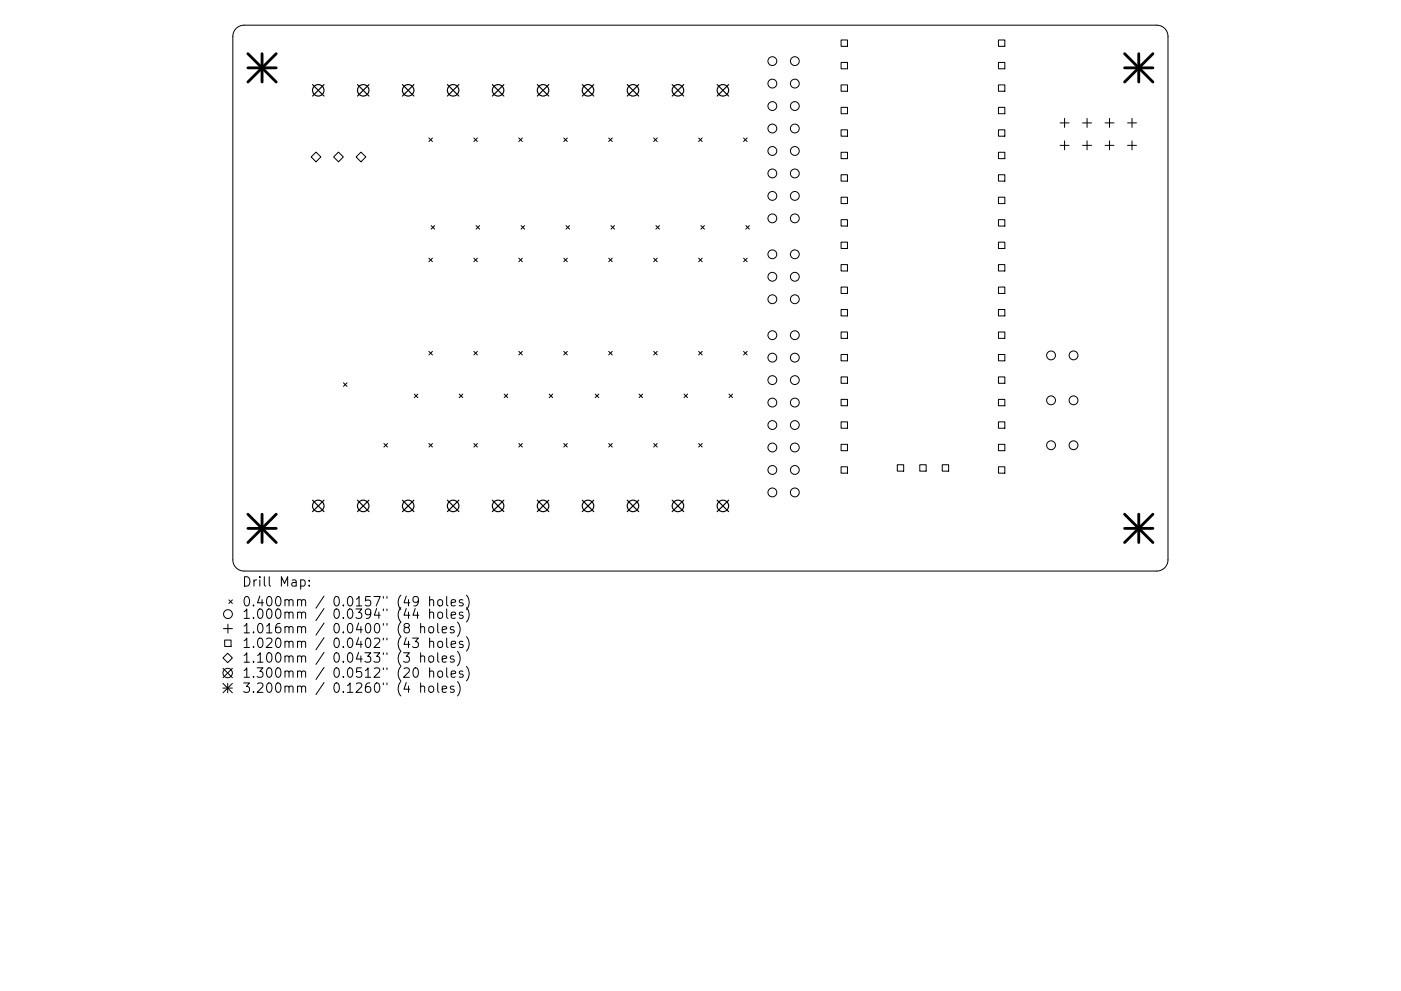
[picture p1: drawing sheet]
<svg xmlns="http://www.w3.org/2000/svg" width="297mm" height="210mm" viewBox="0 0 297 210" stroke-linecap="round" stroke-linejoin="round" font-family="sans-serif">
<defs><g id="words">
<g font-size="2.8">
<text x="51.3" y="125.1">Drill</text>
<text x="59.3" y="125.1">Map:</text>
<text x="51.3" y="129.3">0.400mm</text>
<text x="51.3" y="131.9">1.000mm</text>
<text x="70.7" y="129.3">0.0157&quot;</text>
<text x="70.7" y="131.9">0.0394&quot;</text>
<text x="84.4" y="129.3">(49</text>
<text x="84.4" y="131.9">(44</text>
<text x="91.3" y="129.3">holes)</text>
<text x="91.3" y="131.9">holes)</text>
<text x="51.3" y="135">1.016mm</text>
<text x="70.7" y="135">0.0400&quot;</text>
<text x="84.4" y="135">(8</text>
<text x="89.4" y="135">holes)</text>
<text x="51.3" y="138.1">1.020mm</text>
<text x="51.3" y="141.2">1.100mm</text>
<text x="70.7" y="138.1">0.0402&quot;</text>
<text x="70.7" y="141.2">0.0433&quot;</text>
<text x="84.4" y="138.1">(43</text>
<text x="84.4" y="141.2">(3</text>
<text x="89.4" y="141.2">holes)</text>
<text x="91.3" y="138.1">holes)</text>
<text x="51.3" y="144.4">1.300mm</text>
<text x="51.3" y="147.6">3.200mm</text>
<text x="70.7" y="144.4">0.0512&quot;</text>
<text x="70.7" y="147.6">0.1260&quot;</text>
<text x="84.4" y="144.4">(20</text>
<text x="84.4" y="147.6">(4</text>
<text x="89.4" y="147.6">holes)</text>
<text x="91.3" y="144.4">holes)</text>
</g>
</g></defs>
<g fill="none" stroke="#000" stroke-width=".21">
<path d="M50.1 6l.6-.4 1-.3h193.6a2.38 2.38 0 0 1 2.3 2.4v111.1a2.38 2.38 0 0 1-2.3 2.4h-193.6a2.38 2.38 0 0 1-2.3-2.4v-111.1l.1-.8zM178.3 8.5h1.4v1.3h-1.4zM178.3 13.2h1.4v1.4h-1.4zM178.3 18h1.4v1.4h-1.4zM211.7 8.5h1.3v1.3h-1.3zM211.7 13.2h1.3v1.4h-1.3zM211.7 18h1.3v1.4h-1.3zM66 33.3l1-1 1 1-1 1zM70.7 33.3l1.1-1 1 1-1 1zM75.5 33.3l1-1 1.1 1-1.1 1zM90.9 29.3l.8 .7M91.7 29.3l-.8 .7"/>
<path d="M100.5 29.3l.7 .7M101.2 29.3l-.7 .7M110 29.3l.7 .7M110.7 29.3l-.7 .7M119.5 29.3l.8 .7M120.3 29.3l-.8 .7M129.1 29.3l.7 .7M129.8 29.3l-.7 .7M138.6 29.3l.7 .7M139.3 29.3l-.7 .7M148.1 29.3l.8 .7M148.9 29.3l-.8 .7"/>
<path d="M157.7 29.3l.7 .7M158.4 29.3l-.7 .7M178.3 22.8h1.4v1.3h-1.4zM178.3 27.5h1.4v1.4h-1.4zM178.3 32.3h1.4v1.4h-1.4zM178.3 37.1h1.4v1.3h-1.4zM211.7 22.8h1.3v1.3h-1.3zM211.7 27.5h1.3v1.4h-1.3zM211.7 32.3h1.3v1.4h-1.3zM211.7 37.1h1.3v1.3h-1.3zM224.8 26.1h1.9M224.8 30.8h1.9"/>
<path d="M225.7 25.1v1.9M225.7 29.9v1.9M229.5 26.1h1.9M229.5 30.8h1.9M230.5 25.1v1.9M230.5 29.9v1.9M234.3 26.1h1.9M234.3 30.8h1.9M235.2 25.1v1.9M235.2 29.9v1.9M239.1 26.1h1.9M239.1 30.8h1.9"/>
<path d="M240 25.1v1.9M240 29.9v1.9M90.9 54.8l.8 .7M91.4 47.9l.8 .7M91.7 54.8l-.8 .7M92.2 47.9l-.8 .7M100.5 54.8l.7 .7M100.9 47.9l.8 .7M101.2 54.8l-.7 .7M101.7 47.9l-.8 .7M110 54.8l.7 .7M110.5 47.9l.7 .7"/>
<path d="M110.7 54.8l-.7 .7M111.2 47.9l-.7 .7M119.5 54.8l.8 .7M120 47.9l.8 .7M120.3 54.8l-.8 .7M120.8 47.9l-.8 .7M129.1 54.8l.7 .7M129.5 47.9l.8 .7M129.8 54.8l-.7 .7M130.3 47.9l-.8 .7M138.6 54.8l.7 .7M139.1 47.9l.7 .7"/>
<path d="M139.3 54.8l-.7 .7M139.8 47.9l-.7 .7M148.1 54.8l.8 .7M148.6 47.9l.8 .7M148.9 54.8l-.8 .7M149.4 47.9l-.8 .7M157.7 54.8l.7 .7M158.1 47.9l.8 .7M158.4 54.8l-.7 .7M158.9 47.9l-.8 .7M178.3 41.8h1.4v1.4h-1.4zM178.3 46.6h1.4v1.4h-1.4z"/>
<path d="M178.3 51.4h1.4v1.3h-1.4zM178.3 56.1h1.4v1.4h-1.4zM211.7 41.8h1.3v1.4h-1.3zM211.7 46.6h1.3v1.4h-1.3zM211.7 51.4h1.3v1.3h-1.3zM211.7 56.1h1.3v1.4h-1.3zM90.9 74.6l.8 .7M91.7 74.6l-.8 .7M100.5 74.6l.7 .7M101.2 74.6l-.7 .7M110 74.6l.7 .7M110.7 74.6l-.7 .7"/>
<path d="M119.5 74.6l.8 .7M120.3 74.6l-.8 .7M129.1 74.6l.7 .7M129.8 74.6l-.7 .7M138.6 74.6l.7 .7M139.3 74.6l-.7 .7M148.1 74.6l.8 .7M148.9 74.6l-.8 .7M157.7 74.6l.7 .7M158.4 74.6l-.7 .7M178.3 60.9h1.4v1.4h-1.4zM178.3 65.7h1.4v1.3h-1.4z"/>
<path d="M178.3 70.4h1.4v1.4h-1.4zM178.3 75.2h1.4v1.4h-1.4zM178.3 80h1.4v1.3h-1.4zM211.7 60.9h1.3v1.4h-1.3zM211.7 65.7h1.3v1.3h-1.3zM211.7 70.4h1.3v1.4h-1.3zM211.7 75.2h1.3v1.4h-1.3zM211.7 80h1.3v1.3h-1.3zM72.8 81.2l.8 .8M73.6 81.2l-.8 .8M81.4 94.1l.8 .7M82.2 94.1l-.8 .7"/>
<path d="M87.8 83.6l.8 .8M88.6 83.6l-.8 .8M90.9 94.1l.8 .7M91.7 94.1l-.8 .7M97.4 83.6l.7 .8M98.1 83.6l-.7 .8M100.5 94.1l.7 .7M101.2 94.1l-.7 .7M106.9 83.6l.7 .8M107.6 83.6l-.7 .8M110 94.1l.7 .7M110.7 94.1l-.7 .7"/>
<path d="M116.4 83.6l.8 .8M117.2 83.6l-.8 .8M119.5 94.1l.8 .7M120.3 94.1l-.8 .7M126.2 83.6l.8 .8M127 83.6l-.8 .8M129.1 94.1l.7 .7M129.8 94.1l-.7 .7M135.5 83.6l.7 .8M136.2 83.6l-.7 .8M138.6 94.1l.7 .7M139.3 94.1l-.7 .7"/>
<path d="M145 83.6l.8 .8M145.8 83.6l-.8 .8M148.1 94.1l.8 .7M148.9 94.1l-.8 .7M154.6 83.6l.7 .8M155.3 83.6l-.7 .8M178.3 84.7h1.4v1.4h-1.4zM178.3 89.5h1.4v1.4h-1.4zM178.3 94.3h1.4v1.3h-1.4zM178.3 99h1.4v1.4h-1.4zM190.2 98.6h1.4v1.4h-1.4zM195 98.6h1.4v1.4h-1.4z"/>
<path d="M199.8 98.6h1.3v1.4h-1.3zM211.7 84.7h1.3v1.4h-1.3zM211.7 89.5h1.3v1.4h-1.3zM211.7 94.3h1.3v1.3h-1.3zM211.7 99h1.3v1.4h-1.3zM47.3 139.6l1-1 1 1-1 1zM47.4 133.4h1.9M47.6 135.8h1.4v1.4h-1.4zM48.3 132.4v1.9M48.5 127.3l.8 .7M49.3 127.3l-.8 .7M57.1 122.4v1.7l.3 .3"/>
<path d="M63.1 127.4l.3-.2 .4 .1 .1 1.3M63.1 130.1a.5 .5 0 0 1 .8 0v1.1M63.1 133.1a.5 .5 0 0 1 .8 .1v1.1M63.1 136.2a.5 .5 0 0 1 .8 .1v1.1M63.1 139.4a.5 .5 0 0 1 .8 0v1.1M63.9 127.5l.3-.3 .5 .1 .1 1.3M63.9 130.1l.3-.2 .5 .1 .1 1.2M63.9 133.2l.3-.3 .5 .1 .1 1.3M63.9 136.3l.3-.3 .5 .1 .1 1.3M63.9 139.4l.3-.2 .5 .1 .1 1.2M68.7 126.5l-1.7 2.5M68.7 129.1l-1.7 2.6"/>
<path d="M68.7 132.2l-1.7 2.5M68.7 135.3l-1.7 2.6M68.7 138.4l-1.7 2.6M81.3 126.6v.3M81.3 129.2v.4M81.3 132.3v.4M81.3 135.4v.4M81.3 138.5v.4M82 126.6v.3M82 129.2v.4M82 132.3v.4M82 135.4v.4"/>
<path d="M82 138.5v.4M47.3 141.8l2 2M47.3 145l2 2M47.3 146h2M48.3 145v2M49.3 141.8l-2 2M49.3 145l-2 2M63.1 142.6a.5 .5 0 0 1 .8 0v1.1M63.1 145.8a.5 .5 0 0 1 .8 0v1.1M63.9 142.6l.3-.2 .5 .1 .1 1.2M63.9 145.8l.3-.2 .5 .1 .1 1.2M68.7 141.6l-1.7 2.6"/>
<path d="M68.7 144.8l-1.7 2.6M81.3 141.7v.4M81.3 144.9v.4M82 141.7v.4M82 144.9v.4"/>
<circle cx="163.8" cy="17.7" r=".94"/>
<circle cx="163.8" cy="13" r=".94"/>
<circle cx="168.5" cy="17.7" r=".94"/>
<circle cx="168.5" cy="13" r=".94"/>
<circle cx="163.8" cy="22.5" r=".94"/>
<circle cx="163.8" cy="36.8" r=".94"/>
<circle cx="163.8" cy="27.3" r=".94"/>
<circle cx="163.8" cy="32" r=".94"/>
<circle cx="168.5" cy="22.5" r=".94"/>
<circle cx="168.5" cy="36.8" r=".94"/>
<circle cx="168.5" cy="27.3" r=".94"/>
<circle cx="168.5" cy="32" r=".94"/>
<circle cx="163.8" cy="54" r=".94"/>
<circle cx="163.8" cy="41.6" r=".94"/>
<circle cx="163.8" cy="58.7" r=".94"/>
<circle cx="163.8" cy="46.3" r=".94"/>
<circle cx="168.5" cy="54" r=".94"/>
<circle cx="168.5" cy="41.6" r=".94"/>
<circle cx="168.5" cy="58.7" r=".94"/>
<circle cx="168.5" cy="46.3" r=".94"/>
<circle cx="163.8" cy="75.9" r=".94"/>
<circle cx="163.8" cy="71.1" r=".94"/>
<circle cx="163.8" cy="63.5" r=".94"/>
<circle cx="168.5" cy="75.9" r=".94"/>
<circle cx="168.5" cy="71.1" r=".94"/>
<circle cx="168.5" cy="63.5" r=".94"/>
<circle cx="222.8" cy="75.4" r=".94"/>
<circle cx="227.6" cy="75.4" r=".94"/>
<circle cx="163.8" cy="85.4" r=".94"/>
<circle cx="163.8" cy="80.6" r=".94"/>
<circle cx="163.8" cy="99.7" r=".94"/>
<circle cx="163.8" cy="94.9" r=".94"/>
<circle cx="163.8" cy="90.2" r=".94"/>
<circle cx="168.5" cy="85.4" r=".94"/>
<circle cx="168.5" cy="80.6" r=".94"/>
<circle cx="168.5" cy="99.7" r=".94"/>
<circle cx="168.5" cy="94.9" r=".94"/>
<circle cx="168.5" cy="90.2" r=".94"/>
<circle cx="222.8" cy="84.9" r=".94"/>
<circle cx="222.8" cy="94.5" r=".94"/>
<circle cx="227.6" cy="84.9" r=".94"/>
<circle cx="227.6" cy="94.5" r=".94"/>
<circle cx="163.8" cy="104.5" r=".94"/>
<circle cx="168.5" cy="104.5" r=".94"/>
<circle cx="48.3" cy="130.3" r=".94"/>
<circle cx="48.3" cy="142.8" r="1"/>
</g>
<g fill="none" stroke="#000" stroke-width=".24">
<path d="M66.3 17.9l2.4 2.5M68.7 17.9l-2.4 2.5M75.8 17.9l2.4 2.5M78.2 17.9l-2.4 2.5M85.3 17.9l2.5 2.5M87.8 17.9l-2.5 2.5M94.9 17.9l2.4 2.5M97.3 17.9l-2.4 2.5M104.4 17.9l2.4 2.5M106.8 17.9l-2.4 2.5M113.9 17.9l2.5 2.5M116.4 17.9l-2.5 2.5"/>
<path d="M123.5 17.9l2.4 2.5M125.9 17.9l-2.4 2.5M133 17.9l2.4 2.5M135.4 17.9l-2.4 2.5M142.5 17.9l2.5 2.5M145 17.9l-2.5 2.5M152 17.9l2.5 2.5M154.5 17.9l-2.5 2.5M66.3 106.1l2.4 2.5M68.7 106.1l-2.4 2.5M75.8 106.1l2.4 2.5M78.2 106.1l-2.4 2.5"/>
<path d="M85.3 106.1l2.5 2.5M87.8 106.1l-2.5 2.5M94.9 106.1l2.4 2.5M97.3 106.1l-2.4 2.5M104.4 106.1l2.4 2.5M106.8 106.1l-2.4 2.5M113.9 106.1l2.5 2.5M116.4 106.1l-2.5 2.5M123.5 106.1l2.4 2.5M125.9 106.1l-2.4 2.5M133 106.1l2.4 2.5M135.4 106.1l-2.4 2.5"/>
<path d="M142.5 106.1l2.5 2.5M145 106.1l-2.5 2.5M152 106.1l2.5 2.5M154.5 106.1l-2.5 2.5"/>
<circle cx="67.5" cy="19.2" r="1.22"/>
<circle cx="77" cy="19.2" r="1.22"/>
<circle cx="86.5" cy="19.2" r="1.22"/>
<circle cx="96.1" cy="19.2" r="1.22"/>
<circle cx="105.6" cy="19.2" r="1.22"/>
<circle cx="115.1" cy="19.2" r="1.22"/>
<circle cx="124.7" cy="19.2" r="1.22"/>
<circle cx="134.2" cy="19.2" r="1.22"/>
<circle cx="143.7" cy="19.2" r="1.22"/>
<circle cx="153.3" cy="19.2" r="1.22"/>
<circle cx="67.5" cy="107.3" r="1.22"/>
<circle cx="77" cy="107.3" r="1.22"/>
<circle cx="86.5" cy="107.3" r="1.22"/>
<circle cx="96.1" cy="107.3" r="1.22"/>
<circle cx="105.6" cy="107.3" r="1.22"/>
<circle cx="115.1" cy="107.3" r="1.22"/>
<circle cx="124.7" cy="107.3" r="1.22"/>
<circle cx="134.2" cy="107.3" r="1.22"/>
<circle cx="143.7" cy="107.3" r="1.22"/>
<circle cx="153.3" cy="107.3" r="1.22"/>
</g>
<g fill="none" stroke="#000" stroke-width=".6">
<path d="M52.6 11.4l6 6M52.6 14.4h6M55.6 11.4v6M58.6 11.4l-6 6M238.4 14.4h6M238.4 11.4l6 6M241.4 11.4v6M244.4 11.4l-6 6M52.6 109.1l6 6M52.6 112.1h6M55.6 109.1v6M58.6 109.1l-6 6"/>
<path d="M238.4 112.1h6M238.4 109.1l6 6M241.4 109.1v6M244.4 109.1l-6 6"/>
</g>
<use href="#words"/>
</svg>
